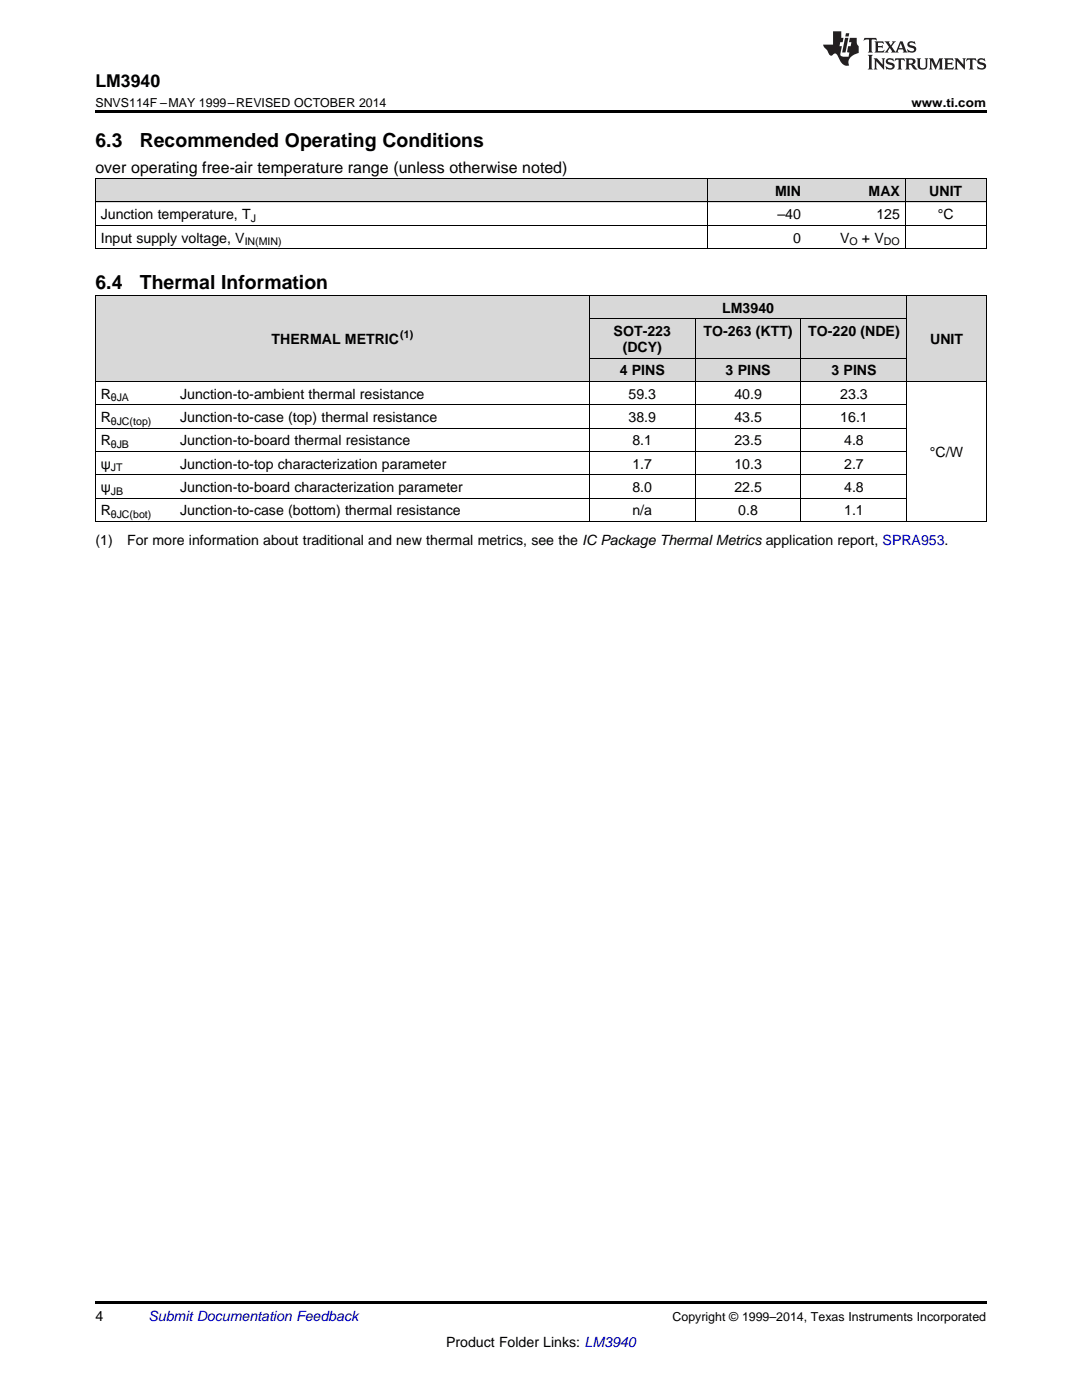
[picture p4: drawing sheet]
<svg xmlns="http://www.w3.org/2000/svg" width="216mm" height="279mm" viewBox="0 0 216 279" stroke-linecap="round" stroke-linejoin="round" font-family="sans-serif">
<defs><g id="words">
<g font-size="3.9">
<text x="19" y="29.3">6.3</text>
<text x="27.9" y="29.3">Recommended Operating Conditions</text>
<text x="19" y="57.7">6.4</text>
<text x="27.9" y="57.7">Thermal Information</text>
</g>
<text font-size="3.5" x="19" y="17.3">LM3940</text>
<text font-size="3.2" x="19" y="34.4">over operating free-air temperature range (unless otherwise noted)</text>
<g font-size="2.8">
<text x="154.7" y="39.1">MIN</text>
<text x="173.3" y="39.1">MAX</text>
<text x="185.4" y="39.1">UNIT</text>
<text x="20.1" y="43.7">Junction temperature, T</text>
<text x="155.1" y="43.7">–40</text>
<text x="174.9" y="43.7">125</text>
<text x="187.1" y="43.7">°C</text>
<text x="20.1" y="48.4">Input supply voltage, V</text>
<text x="158.3" y="48.4">0</text>
<text x="167.6" y="48.4">V</text>
<text x="172" y="48.4">+ V</text>
<text x="144.1" y="62.4">LM3940</text>
<text x="54.2" y="68.7">THERMAL METRIC</text>
<text x="122.4" y="67.1">SOT-223</text>
<text x="124.2" y="70.2">(DCY)</text>
<text x="140.4" y="67.1">TO-263 (KTT)</text>
<text x="161.3" y="67.1">TO-220 (NDE)</text>
<text x="185.6" y="68.7">UNIT</text>
<text x="123.6" y="74.9">4 PINS</text>
<text x="144.8" y="74.9">3 PINS</text>
<text x="165.9" y="74.9">3 PINS</text>
<text x="20.1" y="79.6">R</text>
<text x="35.9" y="79.6">Junction-to-ambient thermal resistance</text>
<text x="125.4" y="79.6">59.3</text>
<text x="146.5" y="79.6">40.9</text>
<text x="167.7" y="79.6">23.3</text>
<text x="20.1" y="84.2">R</text>
<text x="20.1" y="88.9">R</text>
<text x="35.9" y="84.2">Junction-to-case (top) thermal resistance</text>
<text x="35.9" y="88.9">Junction-to-board thermal resistance</text>
<text x="125.4" y="84.2">38.9</text>
<text x="126.2" y="88.9">8.1</text>
<text x="146.5" y="84.2">43.5</text>
<text x="146.5" y="88.9">23.5</text>
<text x="167.7" y="84.2">16.1</text>
<text x="168.5" y="88.9">4.8</text>
<text x="20.1" y="93.5">ψ</text>
<text x="35.9" y="93.5">Junction-to-top characterization parameter</text>
<text x="126.2" y="93.5">1.7</text>
<text x="146.5" y="93.5">10.3</text>
<text x="168.5" y="93.5">2.7</text>
<text x="185.6" y="91.2">°C/W</text>
<text x="20.1" y="98.2">ψ</text>
<text x="35.9" y="98.2">Junction-to-board characterization parameter</text>
<text x="126.2" y="98.2">8.0</text>
<text x="146.5" y="98.2">22.5</text>
<text x="168.5" y="98.2">4.8</text>
<text x="20.1" y="102.8">R</text>
<text x="35.9" y="102.8">Junction-to-case (bottom) thermal resistance</text>
<text x="126.2" y="102.8">n/a</text>
<text x="147.3" y="102.8">0.8</text>
<text x="168.5" y="102.8">1.1</text>
<text x="19" y="108.7">(1)</text>
<text x="25.4" y="108.7">For more information about traditional and new thermal metrics, see the IC Package Thermal Metrics application report, SPRA953.</text>
<text x="19" y="263.6">4</text>
<text x="89" y="268.9">Product Folder Links: LM3940</text>
</g>
<text font-size="2.8" fill="#0000c8" x="29.6" y="263.6">Submit Documentation Feedback</text>
<g font-size="2.5">
<text x="19" y="21.4">SNVS114F –MAY 1999–REVISED OCTOBER 2014</text>
<text x="181.9" y="21.4">www.ti.com</text>
<text x="134.2" y="263.6">Copyright © 1999–2014, Texas Instruments Incorporated</text>
</g>
<g font-size="2.1">
<text x="50" y="44.3">J</text>
<text x="48.8" y="49">IN(MIN)</text>
<text x="169.5" y="49">O</text>
<text x="176.4" y="49">DO</text>
<text x="79.9" y="67.5">(1)</text>
<text x="22.1" y="80.1">θJA</text>
<text x="22.1" y="84.8">θJC(top)</text>
<text x="22.1" y="89.4">θJB</text>
<text x="22.1" y="94.1">JT</text>
<text x="22.1" y="98.7">JB</text>
<text x="22.1" y="103.4">θJC(bot)</text>
</g>
</g></defs>
<g fill="#d8d8d8">
<path d="M19 59h15.9v17.2h-15.9z"/>
<path d="M34.9 59h82.7v17.2h-82.7z"/>
<path d="M117.6 71.5h21.1v4.7h-21.1z"/>
<path d="M138.7 71.5h21.2v4.7h-21.2z"/>
<path d="M159.9 71.5h21.1v4.7h-21.1z"/>
<path d="M181 59h15.8v17.2h-15.8z"/>
<path d="M117.6 63.7h21.1v7.8h-21.1z"/>
<path d="M138.7 63.7h21.2v7.8h-21.2z"/>
<path d="M159.9 63.7h21.1v7.8h-21.1z"/>
<path d="M117.6 59h21.1v4.7h-21.1z"/>
<path d="M138.7 59h21.2v4.7h-21.2z"/>
<path d="M159.9 59h21.1v4.7h-21.1z"/>
<path d="M19 35.7h122.1v4.7h-122.1z"/>
<path d="M141.1 35.7h19.8v4.7h-19.8z"/>
<path d="M160.9 35.7h19.8v4.7h-19.8z"/>
<path d="M180.7 35.7h16.1v4.7h-16.1z"/>
</g>
<path d="M19 22h177.8v.5h-177.8zM19 49.6l.2 .1zM180.6 49.6l.1 .1zM196.7 49.6l.1 .1zM19 104.1h.2zM117.5 104.1h.1zM138.6 104.1h.1zM159.8 104.1h.1zM180.9 104.1h.1zM196.7 104.1h.1zM19 259.7h177.8v.5h-177.8z" fill="#000"/>
<g fill="none" stroke="#000" stroke-width=".2">
<path d="M19 35.6h177.8M19.1 35.7v14M141.1 35.7v14M180.6 35.7v14M196.8 35.7v14M19 59h177.8M19 49.6h177.8M19 45h177.8M19 40.3h177.8M19.1 59v45.1M117.6 59v45.1M180.9 59v45.1"/>
<path d="M196.8 59v45.1M19 76.1h177.8M117.6 71.5h63.4M117.6 63.6h63.4M138.7 63.6v40.5M159.8 63.6v40.5M19 99.4h162M19 94.7h162M19 90.1h162M19 85.4h162M19 80.8h162M19 104.1h177.8"/>
</g>
<g fill="#231f20">
<path d="M172.5 7.6l-.1 .5 .4-.2h.6v.1v2.1l-.2 .4h.9l-.2-.4v-2.1l.1-.1h.5l.5 .2-.2-.5zM174.5 8.3l.2 .3v1.5l-.2 .4h1.8l.2-.6a1.04 1.04 0 0 1-1.3 .2v-.7h.6l.3 .2v-.6l-.3 .2h-.6v-.6l.8-.1 .4 .3-.2-.5zM176.5 8.3l.9 1.1-.9 1.1h.8l-.2-.2 .4-.7 .5 .7-.2 .2h1.5l-.2-.2 .2-.4h.9l.1 .4-.2 .2h1l-.3-.3-.7-1.9h-.5l-.9 2-.8-1 .9-1h-.8l.1 .3-.4 .5-.3-.6 .1-.2zM179.7 8.6l.4 1h-.7zM181.3 8.4a.63 .63 0 0 0-.2 .7 .63 .63 0 0 0 .6 .4l.6 .2 .1 .2a.75 .75 0 0 1-.7 .4 .75 .75 0 0 1-.6-.5l.1 .7 .1-.1a1.11 1.11 0 0 0 1.5-.6 1.13 1.13 0 0 0-1.2-.8l-.1-.4a1.04 1.04 0 0 1 1.2 .2l-.2-.5-.2 .1-.4-.2zM173.2 10.9l.2 .4v2.2l-.2 .4h1l-.3-.4v-2.2l.3-.4zM174.3 11.6l.3 .4v1.5l-.3 .4h.8l-.2-.4v-1.3l1.5 1.7v-1.9l.2-.4h-.7l.2 .4v.9l-1.1-1.3zM177 11.8a.62 .62 0 0 0-.2 .7 .62 .62 0 0 0 .6 .4l.6 .1 .1 .3a.76 .76 0 0 1-.7 .3 .76 .76 0 0 1-.7-.4l.2 .7 .1-.1a1.11 1.11 0 0 0 1.5-.6 1.13 1.13 0 0 0-1.2-.8l-.1-.4a1.04 1.04 0 0 1 1.2 .2l-.2-.6-.2 .1-.5-.1zM178.7 11.6l-.2 .6a.61 .61 0 0 1 .8-.3v1.6l-.2 .4h.9l-.2-.4v-1.6a.63 .63 0 0 1 .7 .3l-.1-.6zM180.6 11.6l.3 .4v1.5l-.3 .4h1l-.2-.2-.1-.8 .6 .2a.76 .76 0 0 0 1.2 .7l-1-1a.58 .58 0 0 0 .6-.5 .58 .58 0 0 0-.5-.6zM181.4 11.9h.1a.45 .45 0 0 1 .5 .1 .45 .45 0 0 1 .1 .5l-.8 .2zM182.9 11.6l.2 .2a2.17 2.17 0 0 0 .3 1.9 .99 .99 0 0 0 1.6-.6v-1.1l.2-.4h-.7l.2 .2a1.92 1.92 0 0 1-.2 1.8 .6 .6 0 0 1-.9-.5v-1.1l.2-.4zM185.4 11.6l.2 .4v1.5l-.2 .4h.7l-.2-.4v-1.4l.8 1.8 .8-1.8v1.4l-.2 .4h.9l-.2-.4v-1.5l.2-.4h-.8l-.6 1.5-.6-1.5zM188.4 11.6l.2 .4v1.5l-.2 .4h1.8l.1-.6a1.04 1.04 0 0 1-1.2 .1v-.6h.5l.4 .2v-.6l-.4 .2h-.5v-.7h.8l.3 .3-.1-.6zM190.5 11.6l.2 .4v1.5l-.2 .4h.7l-.2-.4v-1.3l1.5 1.7v-1.9l.2-.4h-.7l.2 .4v.9l-1.1-1.3zM192.9 11.6l-.1 .6a.61 .61 0 0 1 .7-.3l.1 1.6-.3 .4h1l-.3-.4 .1-1.6a.63 .63 0 0 1 .7 .3l-.1-.6zM195.2 11.8a.62 .62 0 0 0-.2 .7 .62 .62 0 0 0 .6 .4l.6 .1 .1 .3a.76 .76 0 0 1-.7 .3 .76 .76 0 0 1-.6-.4l.1 .7 .1-.1a1.11 1.11 0 0 0 1.6-.6 1.13 1.13 0 0 0-1.3-.8l-.1-.4a1.04 1.04 0 0 1 1.2 .2l-.1-.6-.2 .1-.5-.1z"/>
<path d="M166.2 6.3v2.6h-1.9v.4l.8 .9a.91 .91 0 0 0 1 .8 .56 .56 0 0 1 .5-.3 .56 .56 0 0 1 .5 .3l.4 .8a1.53 1.53 0 0 0 1.9 1.2 1.54 1.54 0 0 1 1-2.1l.9-.3v-1.4a1.52 1.52 0 0 1-.4-1.6h-1.3l-.2 .8h.5l-.2 .8h-.5l-.1 1v.2l.4 .1-.2 .8a1.93 1.93 0 0 1-1.6-.3l.3-1.8h-.5l.2-.8h.4l.2-.8h-.4v-1.3zM168.6 7.6l-.6 2.9h.7l.6-2.9zM168.8 6.6l-.1 .7h.6l.2-.7z"/>
</g>
<use href="#words"/>
</svg>
